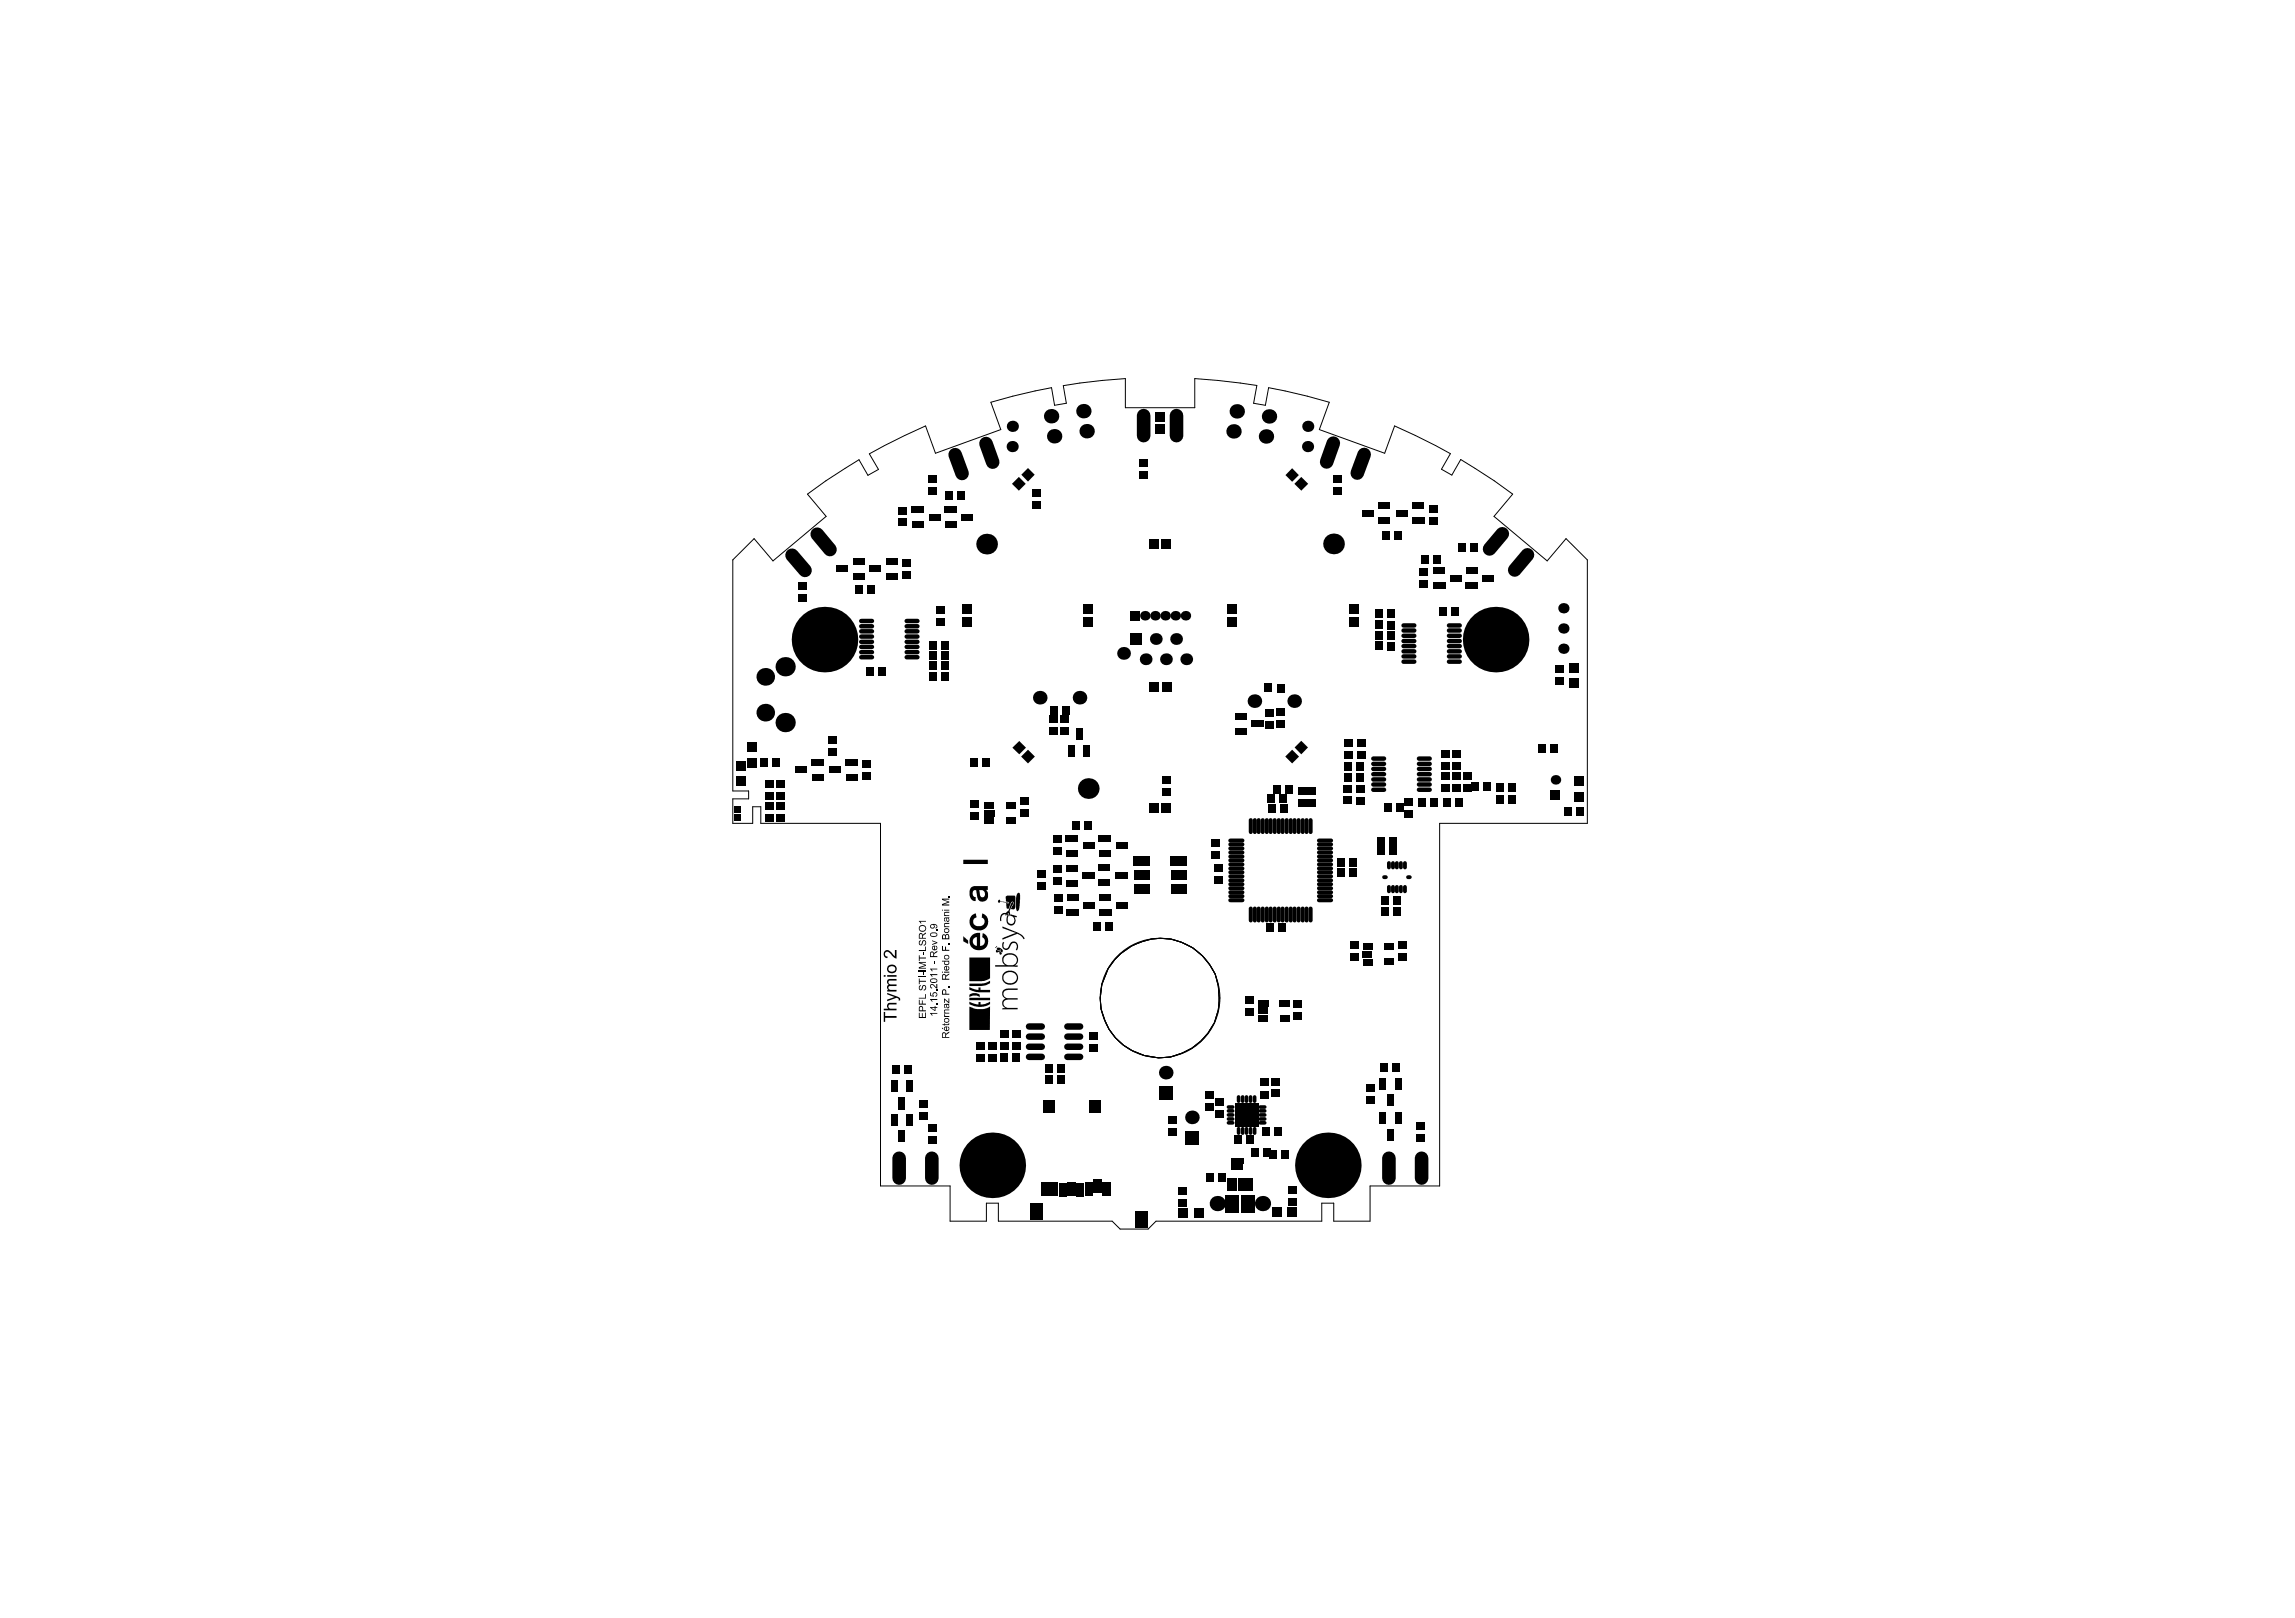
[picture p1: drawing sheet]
<svg xmlns="http://www.w3.org/2000/svg" width="287mm" height="202mm" viewBox="0 0 287 202" stroke-linecap="round" stroke-linejoin="round" font-family="sans-serif">
<g fill="#000">
<path d="M110.6 118.8l.2-.1h.3l.7 .8v-.8h.2v1.1l-.3-.2-.6-.6a.3 .3 0 0 0-.5 .1 .3 .3 0 0 0 .3 .4v.2h-.2l-.2-.2-.1-.3zM114.9 117.6l.2-.1-.2 .3a.17 .17 0 0 0 .2 .2 .17 .17 0 0 0 .1-.2l.1-.2a.28 .28 0 0 1 .4-.1 .28 .28 0 0 1 0 .4l-.3 .3v-.2l.2-.1v-.2a.13 .13 0 0 0-.1-.1 .13 .13 0 0 0-.1 .1l-.1 .2a.27 .27 0 0 1-.4 .2 .27 .27 0 0 1-.1-.4zM115.4 118.9h.1v.4h-.1zM114.8 119.3h.1v.3h.8v.2h-.8v.3h-.1zM114.8 118.7h.8v-.4h.1v.5h-.9zM114.8 115h.9v.2h-.7l.2 .2h-.1zM116.5 117.5l.6 .2v.1l-.6 .3v-.1l.5-.2-.5-.2zM117 116.2h.1v.1h-.1zM117.7 118.2h.1v.5h.3v-.4h.1v.4h.4v.1h-.9zM118.5 117.9h.1v.1h-.1zM118 115.4l.6-.1v.1h-.4a.16 .16 0 0 0-.1 .2 .16 .16 0 0 0 .2 .1h.3v.1h-.6v-.1h.1l-.1-.1zM118 114l.6-.1v.1h-.4a.16 .16 0 0 0-.1 .2 .16 .16 0 0 0 .2 .1h.3v.1h-.6v-.1h.1l-.1-.1z"/>
<path d="M117.7 112.3h.9v.1h-.7l.7 .2v.1l-.7 .3h.7v.1h-.9v-.1l.8-.3-.8-.3zM118.5 111.9h.1v.2h-.1zM120.4 117l.6 .5v.4l-.6-.3zM120.4 107.4h3v.5h-3zM121.4 114.4l.3-.2 .3-.1 .1 .5-.4 .2-.1 .1v.5l.4 .3h.6l.3-.2 .1-.2v-.5l-.3-.2v-.5l.4 .2 .2 .2 .2 .3v.6l-.2 .4-.3 .3-.4 .1h-.5l-.5-.1-.3-.3-.1-.4v-.6zM124.4 118.3l.2 .1h-.2zM124.5 118.6l.2 .2 .3-.1v.2l.2 .1v.1a.15 .15 0 0 1-.2 .2 .15 .15 0 0 1-.1-.2v-.3l-.2 .2a.19 .19 0 0 1-.2-.1 .19 .19 0 0 1 0-.3zM124.5 118.2h.1l.1 .2zM124.6 118.5l.1-.1h.3l.3 .2v.2a.11 .11 0 0 1-.1 .2 .11 .11 0 0 1-.1-.1l-.1-.3-.1 .1h-.2zM124.7 112.5h.1a.13 .13 0 0 1 .1-.1 .13 .13 0 0 1 .1 .2l1 .1v.1l-1-.1a.13 .13 0 0 1-.2 .1 .13 .13 0 0 1-.1-.2zM126.4 112.8a.12 .12 0 0 1 .2-.1 .12 .12 0 0 1 0 .2l-.4 .7v.3v.4l-.1 .2v-.4h-.2h.1l-.1 1 .2 .3h.5l.2-.3-.1-.4-.2-.2-.3-.1 .1-.2 .6 .2a.11 .11 0 0 1 .1 .1 .11 .11 0 0 1 0 .1 .11 .11 0 0 1-.2 0h-.1l.2 .2v.5l-.2 .2-.2 .1h-.4l-.3-.3v-.6l.1-.4-.1-.1-.1 .2v-.2l-.4 .1-.2 .2v.5l-.1 .1v-.5l.1-.3 .3-.2h.3l.3-.3zM125.3 117.7l.2 .1-.1 .2 .1 .4 .3 .1 .2-.1 .4-.7 .1-.1 .4 .1 .3 .4-.1 .6h-.2l.2-.4v-.2l-.3-.3-.3 .1-.5 .7-.3 .1-.3-.1-.2-.3z"/>
<path d="M125.3 115.8l2 .8 .5 .3 .3 .4h-.2l-.3-.4-.5-.2-1.8 .7v-.2l1.6-.6-1.6-.6zM125.7 112l.2-.1h.9l.1 1.5-.2 .2h-.4l.3-.6a.2 .2 0 0 0 .1-.2 .2 .2 0 0 0-.2-.2l-.4 .8a.17 .17 0 0 1-.2 .1 .17 .17 0 0 1-.1-.1l-.1-.6 .3 .1a.12 .12 0 0 0 .1-.2 .12 .12 0 0 0-.2 0l-.1-.1a.25 .25 0 0 1-.1-.3zM127.1 111.7l.3-.2 .1 .3-.1 1.4-.1 .5a.14 .14 0 0 1-.2 .1 .14 .14 0 0 1-.1-.2v-1.5zM110.4 126.4h.2v.5h1.4v.3h-1.4v.5h-.2zM111 125.4l.2-.1h.8v.2h-.7a.28 .28 0 0 0-.3 .3 .28 .28 0 0 0 .4 .2h.6v.2h-1.6v-.2h.6l-.2-.2zM110.9 122.4l.3-.1h.8v.2h-.7a.25 .25 0 0 0-.3 .3 .25 .25 0 0 0 .4 .2h.6v.2h-.7a.26 .26 0 0 0-.3 .3 .26 .26 0 0 0 .4 .2h.6v.2h-1.1v-.2h.1a.39 .39 0 0 1 .1-.7h-.1a.39 .39 0 0 1-.1-.6zM110.9 124l1.4 .6 .2 .1v.3h-.2a.23 .23 0 0 0-.2-.3l-1.2 .4v-.2l.9-.3-.9-.4zM114.9 123.2l.2-.1-.2 .3a.17 .17 0 0 0 .2 .2 .17 .17 0 0 0 .1-.2l.1-.2a.24 .24 0 0 1 .2-.1 .24 .24 0 0 1 .2 .2v.1a.33 .33 0 0 1-.3 .4v-.2l.2-.2a.19 .19 0 0 0-.1-.2 .19 .19 0 0 0-.2 .2v.2a.26 .26 0 0 1-.4 0 .26 .26 0 0 1-.1-.3zM115.4 121.5h.1v.3h-.1zM114.8 126.5h.1v.6h.3v-.5h.1v.5h.3v-.6h.1v.7h-.9zM114.8 124.9h.1v.5h.3v-.4h.1v.4h.4v.1h-.9zM114.8 124.7h.8v-.5h.1v.6h-.9z"/>
<path d="M114.8 122.3h.1v.2h.8v.2h-.8v.3h-.1zM114.8 122h.9v.1h-.9zM114.8 121.2h.9v.1h-.9zM114.8 120.2h.9v.1h-.7l.7 .2v.2l-.7 .2h.7v.1h-.9v-.2l.8-.2-.8-.3zM116.8 120.1h.1v.3h-.1zM116.2 124h.2v.4h.2v-.4l.2-.1a.29 .29 0 0 1 .3 .3 .29 .29 0 0 1-.2 .3v-.1a.19 .19 0 0 0 .1-.3 .19 .19 0 0 0-.3 0 .19 .19 0 0 0 0 .3v.1l-.5-.1zM116.3 123l.3-.1 .4 .5v-.5h.1v.6l-.3-.3a.22 .22 0 0 0-.2-.2 .22 .22 0 0 0-.3 .2l.1 .1 .1 .1v.1l-.3-.1zM116.2 126.6h.9v.1h-.7l.2 .1-.1 .1zM117 125.4h.1v.1h-.1zM116.2 124.8h.9v.1h-.7l.2 .2h-.1zM117 123.7h.1v.1h-.1zM116.2 121.7h.9v.1h-.7l.2 .2h-.1z"/>
<path d="M116.2 121h.9v.1h-.7l.2 .2h-.1zM117.7 128h.3v-.2v.2h.5v-.2h.1v.3h-.6zM118 126.7h.1l.1 .2h.4v.2h-.6v-.1h.1zM118 126.2l.6-.1v.1h-.4a.16 .16 0 0 0-.1 .2 .16 .16 0 0 0 .2 .1h.3v.1h-.6v-.1h.1h-.1zM118 124.8l.5 .4v-.5h.1v.6l-.5-.4v.4h-.1zM118.5 123.3h.1v.1h-.1zM125.3 123.8l.4-.3h1.5v.2h-1.5l-.2 .1-.1 .2 .1 .4 .3 .3h1.4v.2h-1.3l-.3 .1-.2 .2 .1 .5 .4 .2h1.3v.2h-1.9v-.2h.3l-.3-.3-.1-.4 .3-.3 .2-.1-.4-.4z"/>
<path d="M114.8 116a.45 .45 0 0 1 .9 0 .45 .45 0 0 1-.9 0zM115 115.8l-.1 .3 .2 .2h.3l.2-.2v-.3l-.2-.1h-.2z"/>
<path d="M114.9 116.6h.3l.1 .2 .4-.3v.1l-.4 .3v.3h.4v.1h-.9zM115 116.7l-.1 .5h.3v-.3a.17 .17 0 0 0 0-.2 .17 .17 0 0 0-.2 0z"/>
<path d="M116.2 116.6l.3-.1h.4a.28 .28 0 0 1 .2 .4 .28 .28 0 0 1-.3 .1h-.2a.3 .3 0 0 1-.3 0 .3 .3 0 0 1-.1-.4zM116.4 116.7a.32 .32 0 0 0 .1 .3 .32 .32 0 0 0 .4-.1 .19 .19 0 0 0 .1-.2 .19 .19 0 0 0-.3-.1z"/>
<path d="M116.5 118.3l.3-.2 .1 .5a.18 .18 0 0 0 .1-.2 .18 .18 0 0 0-.1-.1v-.2l.2 .2v.2l-.1 .2h-.2l-.3-.1zM116.6 118.3a.18 .18 0 0 0 0 .2 .18 .18 0 0 0 .1 .1v-.3z"/>
<path d="M116.2 115.6l.4-.2 .4 .1a.26 .26 0 0 1 .1 .3 .26 .26 0 0 1-.2 .2v-.1a.2 .2 0 0 0 .1-.3 .2 .2 0 0 0-.3 0l.1 .2-.1 .2-.4-.1zM116.3 115.7a.2 .2 0 0 0 .4 0 .2 .2 0 0 0-.4 0z"/>
<path d="M116.3 118.9h.3l.1 .2 .4-.3v.1l-.4 .3v.2h.4v.2h-.9zM116.4 119l-.1 .4h.3v-.2a.17 .17 0 0 0-.1-.2 .17 .17 0 0 0-.1 0z"/>
<path d="M117.7 113.7h.1v.1h-.1zM118 113.7h.6v.1h-.6z"/>
<path d="M118 119.4l.3-.1a.32 .32 0 0 1 .3 .3 .32 .32 0 0 1-.3 .3 .32 .32 0 0 1-.3-.4zM118.1 119.4a.22 .22 0 0 0 0 .4 .22 .22 0 0 0 .4-.1 .22 .22 0 0 0-.1-.3z"/>
<path d="M118 116.2a.33 .33 0 0 1 .6 0 .33 .33 0 0 1-.6 0zM118.1 116.2a.24 .24 0 0 0 .2 .2 .24 .24 0 0 0 .3-.2l-.2-.1z"/>
<path d="M118 114.7l.6-.1v.1h-.1l.1 .1a.22 .22 0 0 1-.2 .4 .22 .22 0 0 1-.1-.4 .15 .15 0 0 0-.3 0 .13 .13 0 0 0 .1 .2l.1 .2a.35 .35 0 0 1-.2-.5zM118.3 114.7v.1a.14 .14 0 0 0 .1 .2 .14 .14 0 0 0 .2 0 .14 .14 0 0 0-.1-.2z"/>
<path d="M117.7 116.8h.1a.21 .21 0 0 1 .2-.1 .21 .21 0 0 1 .2 .1l.1-.1 .3 .1v.5h-.9zM117.8 116.9v.3h.3v-.2a.15 .15 0 0 0-.1-.2 .15 .15 0 0 0-.2 .1zM118.2 116.9v.3h.3v-.2a.16 .16 0 0 0-.1-.2 .16 .16 0 0 0-.2 .1z"/>
<path d="M121.4 116.9l.4-.3 .7-.1v1.7h.1l.3-.2 .2-.2v-.4l-.2-.2-.2-.1 .1-.5 .2 .1 .3 .3 .2 .3v.6l-.2 .4-.4 .3-.4 .1h-.5l-.4-.2-.3-.3-.1-.4v-.5zM121.7 117.2l-.1 .3v.4l.2 .2 .3 .1v-1.1z"/>
<path d="M121.3 110.9l.4-.2h1.7v.5h-.2l.3 .4v.5l-.2 .3-.4 .2h-.5l-.3-.5-.1-.9h-.2l-.2 .2-.1 .3 .2 .3 .3 .1-.1 .5-.4-.1-.2-.3-.1-.3v-.6zM122.4 111.2l.1 .6 .1 .3h.4l.1-.3-.1-.4-.2-.2z"/>
<path d="M110.4 121.8h.3v.2h-.3zM110.9 121.8h1.1v.2h-1.1z"/>
<path d="M111 120.7l.2-.2h.3a.57 .57 0 0 1 .5 .8 .57 .57 0 0 1-.9 .2l-.1-.1-.2-.3zM111.1 120.9v.3l.2 .2a.38 .38 0 0 0 .6-.4 .38 .38 0 0 0-.6-.3z"/>
<path d="M114.9 125.8l.1-.1h.3l.1 .2v.3h.3v.1h-.9zM115 125.9l-.1 .3h.4v-.2a.17 .17 0 0 0-.1-.2 .17 .17 0 0 0-.2 .1z"/>
<path d="M116.2 122.4l.3-.2h.4l.2 .2v.2l-.1 .2h-.6a.28 .28 0 0 1-.2-.4zM116.3 122.5l.1 .1 .4 .1a.19 .19 0 0 0 .2-.1 .19 .19 0 0 0 0-.2l-.4-.1z"/>
<path d="M116.2 125.8h.6v-.1h.1v.1h.2v.1h-.2v.4h-.1zM116.4 125.9l.4 .3v-.3z"/>
<path d="M117.7 121.4h.1v.1h-.1zM118 121.4h.6v.1h-.6z"/>
<path d="M118 127.5a.32 .32 0 0 1 .6 0 .32 .32 0 0 1-.6 0zM118.1 127.3v.3l.2 .1a.2 .2 0 0 0 .2-.3 .2 .2 0 0 0-.3-.1z"/>
<path d="M118 128.3l.3-.1v.5a.18 .18 0 0 0 .2-.1 .18 .18 0 0 0-.1-.3v-.1l.2 .1v.3v.2h-.2l-.4-.1zM118.1 128.4v.2l.1 .1v-.4zM117.7 128.4l.2 .2-.2-.1z"/>
<path d="M118 120.8l.3-.1v.5l.2-.1a.16 .16 0 0 0 .1-.2 .16 .16 0 0 0-.2-.1v-.1l.2 .1v.3l-.1 .1-.3 .1-.2-.2zM118.1 120.9v.2h.1v-.3z"/>
<path d="M118 125.5l.1-.1h.5v.1h-.1l.1 .1a.22 .22 0 0 1-.2 .4 .21 .21 0 0 1-.1-.4 .14 .14 0 0 0-.2 0 .14 .14 0 0 0-.1 .2 .14 .14 0 0 0 .2 0v.2l-.2-.1zM118.3 125.5v.1a.13 .13 0 0 0 .1 .2 .13 .13 0 0 0 .2 0l-.1-.3z"/>
<path d="M117.7 129.1l.3-.1 .2 .2 .4-.3v.1l-.4 .3v.3h.4v.1h-.9zM117.8 129.1v.5h.3v-.3a.16 .16 0 0 0-.1-.2 .16 .16 0 0 0-.2 0z"/>
<path d="M117.8 123.7l.2-.1a.24 .24 0 0 1 .3 .3v.2h.3v.2h-.9zM117.8 123.8v.3h.4v-.2a.17 .17 0 0 0-.1-.2 .17 .17 0 0 0-.3 .1z"/>
<path d="M117.7 121.8l.3-.1 .2 .2 .4-.3v.1l-.4 .4v.2h.4v.1h-.9zM117.8 121.9v.4h.3v-.3a.16 .16 0 0 0 0-.2 .16 .16 0 0 0-.3 .1z"/>
<path d="M117.7 120h.9v.1h-.1l.1 .1v.3l-.2 .1-.3-.1a.23 .23 0 0 1-.1-.4h-.3zM118.1 120.2a.22 .22 0 0 0 .2 .3 .22 .22 0 0 0 .2-.3l-.3-.1z"/>
<path d="M121.1 125.1l1 .4h.2v-.3h.2v.3l.6-.1 .6-.3v.4l-.8 .3h-.8l-1-.3zM121.1 124.3l.5-.2h.4l.4 .2v.3l-.3-.2h-.6l-.4 .2zM121.1 124.7h2.6v.3h-2.6zM121.1 119.6h2.6v2.7l-.7 .3h-1.9zM121.1 122.9h1.8l.8-.4v.4l-.9 .3h-1.7zM121.1 123.3l1 .4h.2v-.3h.2v.3h1.2v.3l-1.9-.1-.7-.3zM121.1 125.7l1 .4 .9-.1 .7-.3v3h-2.6z"/>
<path d="M125.4 119.4l.2-.2 .4-.1h.5l.4 .1 .3 .5v.4l-.1 .3-.3 .2h.4v.2h-2.8v-.2h1.2l-.2-.2-.2-.3v-.4zM125.5 119.5l-.1 .3v.3l.2 .3 .2 .1 .8 .1 .2-.1 .2-.3 .1-.5-.4-.4h-.7z"/>
<path d="M125.4 121.6l.2-.2 .4-.1h.5l.3 .1 .2 .2 .2 .3v.4l-.1 .3-.3 .3-.3 .1h-.3l-.5-.1-.3-.2-.2-.3v-.5zM125.5 121.8l-.1 .6 .2 .2 .3 .2h.7l.3-.2 .2-.2-.1-.6-.4-.3-.6-.1z"/>
<circle cx="126.5" cy="55.8" r=".7"/>
<circle cx="126.5" cy="53.3" r=".7"/>
<circle cx="131.4" cy="52" r=".9"/>
<circle cx="131.7" cy="54.5" r=".9"/>
<circle cx="135.4" cy="51.4" r=".9"/>
<circle cx="135.8" cy="53.9" r=".9"/>
<circle cx="154.2" cy="53.9" r=".9"/>
<circle cx="154.6" cy="51.4" r=".9"/>
<circle cx="158.2" cy="54.5" r=".9"/>
<circle cx="158.6" cy="52" r=".9"/>
<circle cx="163.4" cy="55.8" r=".7"/>
<circle cx="163.4" cy="53.3" r=".7"/>
<circle cx="103" cy="79.9" r="4.1"/>
<circle cx="123.3" cy="68" r="1.29"/>
<circle cx="143.1" cy="76.9" r=".6"/>
<circle cx="144.3" cy="76.9" r=".6"/>
<circle cx="144.4" cy="79.8" r=".74"/>
<circle cx="145.6" cy="76.9" r=".6"/>
<circle cx="146.9" cy="76.9" r=".6"/>
<circle cx="147" cy="79.8" r=".74"/>
<circle cx="148.1" cy="76.9" r=".6"/>
<circle cx="166.7" cy="68" r="1.29"/>
<circle cx="186.9" cy="79.9" r="4.1"/>
<circle cx="195.4" cy="76" r=".65"/>
<circle cx="195.4" cy="78.5" r=".65"/>
<circle cx="95.6" cy="84.6" r="1.1"/>
<circle cx="95.6" cy="89" r="1.1"/>
<circle cx="98.1" cy="90.3" r="1.2"/>
<circle cx="98.1" cy="83.3" r="1.2"/>
<circle cx="129.9" cy="87.2" r=".85"/>
<circle cx="134.9" cy="87.2" r=".85"/>
<circle cx="136" cy="98.5" r="1.29"/>
<circle cx="140.4" cy="81.6" r=".8"/>
<circle cx="143.2" cy="82.4" r=".74"/>
<circle cx="145.7" cy="82.4" r=".74"/>
<circle cx="148.2" cy="82.4" r=".74"/>
<circle cx="156.8" cy="87.6" r=".85"/>
<circle cx="161.7" cy="87.6" r=".85"/>
<circle cx="194.4" cy="97.4" r=".6"/>
<circle cx="195.4" cy="81" r=".65"/>
<circle cx="145.7" cy="134" r=".85"/>
<circle cx="149" cy="139.6" r=".85"/>
<circle cx="124" cy="145.6" r="4.1"/>
<circle cx="152.1" cy="150.4" r=".95"/>
<circle cx="157.8" cy="150.4" r=".95"/>
<circle cx="165.9" cy="145.6" r="4.1"/>
</g>
<g fill="none" stroke="#000" stroke-width=".12">
<path d="M91.6 69.9l2.6-2.6 2.4 2.8 6.6-5.6-2.3-2.8 2.3-1.6 4.1-2.7 1.2 2 1.3-.8-1.2-1.9 4.5-2.3 2.6-1.2 1.2 3.4 8.2-2.9-1.3-3.4 2.8-.8 4.8-1.1 .4 2.2 1.5-.2-.4-2.2 4.9-.7 2.8-.2v3.6h8.7v-3.6l2.9 .2 4.9 .7-.4 2.2 1.4 .2 .4-2.2 4.9 1.1 2.7 .8-1.2 3.4 8.1 2.9 1.3-3.4 2.6 1.2 4.4 2.3-1.2 1.9 1.3 .8 1.2-2 4.1 2.7 2.3 1.6-2.3 2.8 6.7 5.6 2.3-2.8 2.7 2.6v33h-18.5v45.3h-8.7v4.4h-4.5v-2.3h-1.5v2.3h-20.7l-1 1h-3.5l-1-1h-14.2v-2.3h-1.5v2.3h-4.6v-4.4h-8.7v-45.3h-14.9v-2.1h-1v2.1h-2.5v-3.1h2v-1h-2zM139.3 119.9a7.5 7.5 0 0 1 12.6 1.8 8.9 8.9 0 0 1-.1 6.1 7.7 7.7 0 0 1-7 4.4 7.4 7.4 0 0 1-6.6-4.4 7.4 7.4 0 0 1 1.1-7.9z"/>
<circle cx="145" cy="124.7" r="7.5"/>
</g>
<g fill="#000">
<path d="M116 59.5h1.1v.8h-1.1z" fill-rule="evenodd"/>
<path d="M126.5 60.4l.8-.8 .9 .8-.9 .9z" fill-rule="evenodd"/>
<path d="M127.6 59.3l.9-.8 .8 .8-.8 .9z" fill-rule="evenodd"/>
<path d="M142.3 58.9h1.1v.9h-1.1z" fill-rule="evenodd"/>
<path d="M142.3 57.4h1.1v.8h-1.1z" fill-rule="evenodd"/>
<path d="M144.4 51.4h1.2v1.2h-1.2z" fill-rule="evenodd"/>
<path d="M144.4 53h1.2v1.2h-1.2z" fill-rule="evenodd"/>
<path d="M161.5 58.5l.8 .9-.8 .8-.9-.8z" fill-rule="evenodd"/>
<path d="M166.6 59.4h1.1v.9h-1.1z" fill-rule="evenodd"/>
<path d="M99.7 72.7h1.1v.9h-1.1z" fill-rule="evenodd"/>
<path d="M99.7 74.2h1.1v.9h-1.1z" fill-rule="evenodd"/>
<path d="M104.5 70.7h1.5v.8h-1.5z" fill-rule="evenodd"/>
<path d="M106.9 73.1h.9v1h-.9z" fill-rule="evenodd"/>
<path d="M106.6 71.6h1.5v.8h-1.5z" fill-rule="evenodd"/>
<path d="M106.6 69.7h1.5v.8h-1.5z" fill-rule="evenodd"/>
<path d="M108.4 73h.9v1.1h-.9z" fill-rule="evenodd"/>
<path d="M108.6 70.7h1.5v.7h-1.5z" fill-rule="evenodd"/>
<path d="M110.7 71.6h1.5v.8h-1.5z" fill-rule="evenodd"/>
<path d="M110.7 69.7h1.5v.8h-1.5z" fill-rule="evenodd"/>
<path d="M112.7 71.4h1.1v.9h-1.1z" fill-rule="evenodd"/>
<path d="M112.7 69.9h1.1v.9h-1.1z" fill-rule="evenodd"/>
<path d="M112.2 64.8h1.1v.9h-1.1z" fill-rule="evenodd"/>
<path d="M112.2 63.3h1.1v.9h-1.1z" fill-rule="evenodd"/>
<path d="M113.9 65.2h1.5v.8h-1.5z" fill-rule="evenodd"/>
<path d="M113.9 63.3h1.6v.8h-1.6z" fill-rule="evenodd"/>
<path d="M116 60.9h1.1v.9h-1.1z" fill-rule="evenodd"/>
<path d="M116.1 64.2h1.5v.8h-1.5z" fill-rule="evenodd"/>
<path d="M117 77.3h1v.9h-1z" fill-rule="evenodd"/>
<path d="M117 75.8h1v.9h-1z" fill-rule="evenodd"/>
<path d="M118 65.2h1.5v.8h-1.5z" fill-rule="evenodd"/>
<path d="M118 63.3h1.6v.8h-1.6z" fill-rule="evenodd"/>
<path d="M118.2 61.4h.9v1.1h-.9z" fill-rule="evenodd"/>
<path d="M119.7 61.4h.9v1.1h-.9z" fill-rule="evenodd"/>
<path d="M120.2 64.2h1.4v.8h-1.4z" fill-rule="evenodd"/>
<path d="M120.2 77.1h1.2v1.2h-1.2z" fill-rule="evenodd"/>
<path d="M120.2 75.5h1.2v1.2h-1.2z" fill-rule="evenodd"/>
<path d="M129 62.7h1.1v.9h-1.1z" fill-rule="evenodd"/>
<path d="M129 61.2h1.1v.9h-1.1z" fill-rule="evenodd"/>
<path d="M135.4 77.1h1.2v1.2h-1.2z" fill-rule="evenodd"/>
<path d="M135.4 75.5h1.2v1.2h-1.2z" fill-rule="evenodd"/>
<path d="M141.2 79.1h1.4v1.5h-1.4z" fill-rule="evenodd"/>
<path d="M141.2 76.3h1.2v1.2h-1.2z" fill-rule="evenodd"/>
<path d="M143.6 67.3h1.2v1.2h-1.2z" fill-rule="evenodd"/>
<path d="M145.2 67.3h1.2v1.2h-1.2z" fill-rule="evenodd"/>
<path d="M153.3 77.1h1.2v1.2h-1.2z" fill-rule="evenodd"/>
<path d="M153.3 75.5h1.2v1.2h-1.2z" fill-rule="evenodd"/>
<path d="M161.8 60.4l.8-.8 .9 .8-.9 .9z" fill-rule="evenodd"/>
<path d="M166.6 60.9h1.1v.9h-1.1z" fill-rule="evenodd"/>
<path d="M168.6 77.1h1.1v1.2h-1.1z" fill-rule="evenodd"/>
<path d="M168.6 75.5h1.1v1.2h-1.1z" fill-rule="evenodd"/>
<path d="M170.2 63.7h1.5v.8h-1.5z" fill-rule="evenodd"/>
<path d="M171.9 78.9h.9v1.1h-.9z" fill-rule="evenodd"/>
<path d="M171.9 76.1h.9v1.1h-.9z" fill-rule="evenodd"/>
<path d="M171.9 77.5h.9v1.1h-.9z" fill-rule="evenodd"/>
<path d="M172.8 66.3h.9v1.1h-.9z" fill-rule="evenodd"/>
<path d="M172.3 64.6h1.5v.8h-1.5z" fill-rule="evenodd"/>
<path d="M172.3 62.7h1.5v.9h-1.5z" fill-rule="evenodd"/>
<path d="M173.3 78.9h1v1.1h-1z" fill-rule="evenodd"/>
<path d="M173.3 76.1h1v1.2h-1z" fill-rule="evenodd"/>
<path d="M173.3 77.5h1v1.1h-1z" fill-rule="evenodd"/>
<path d="M174.3 66.3h.9v1.1h-.9z" fill-rule="evenodd"/>
<path d="M174.4 63.8h1.5v.8h-1.5z" fill-rule="evenodd"/>
<path d="M177.7 69.4h.9v1.1h-.9z" fill-rule="evenodd"/>
<path d="M176.5 62.8h1.5v.8h-1.5z" fill-rule="evenodd"/>
<path d="M176.5 64.7h1.5v.8h-1.5z" fill-rule="evenodd"/>
<path d="M177.4 72.5h1v.9h-1z" fill-rule="evenodd"/>
<path d="M177.4 71h1v.9h-1z" fill-rule="evenodd"/>
<path d="M178.6 64.7h1.1v.9h-1.1z" fill-rule="evenodd"/>
<path d="M178.6 63.2h1.1v.9h-1.1z" fill-rule="evenodd"/>
<path d="M179.1 72.8h1.5v.8h-1.5z" fill-rule="evenodd"/>
<path d="M179.1 70.9h1.5v.8h-1.5z" fill-rule="evenodd"/>
<path d="M179.2 69.4h.9v1.1h-.9z" fill-rule="evenodd"/>
<path d="M179.8 75.8h1v1.1h-1z" fill-rule="evenodd"/>
<path d="M181.2 71.9h1.5v.8h-1.5z" fill-rule="evenodd"/>
<path d="M181.3 75.8h.9v1.1h-.9z" fill-rule="evenodd"/>
<path d="M183.2 72.8h1.5v.8h-1.5z" fill-rule="evenodd"/>
<path d="M182.2 67.9h1v1.1h-1z" fill-rule="evenodd"/>
<path d="M183.2 70.9h1.5v.8h-1.5z" fill-rule="evenodd"/>
<path d="M183.7 67.9h1v1.1h-1z" fill-rule="evenodd"/>
<path d="M185.3 71.8h1.5v.9h-1.5z" fill-rule="evenodd"/>
<path d="M92 95.2h1.2v1.2h-1.2z" fill-rule="evenodd"/>
<path d="M92 97h1.2v1.2h-1.2z" fill-rule="evenodd"/>
<path d="M93.3 94.7h1.2v1.2h-1.2z" fill-rule="evenodd"/>
<path d="M93.3 92.8h1.2v1.2h-1.2z" fill-rule="evenodd"/>
<path d="M95 94.7h.9v1.1h-.9z" fill-rule="evenodd"/>
<path d="M95.6 99h1.1v.9h-1.1z" fill-rule="evenodd"/>
<path d="M95.6 97.5h1.1v.9h-1.1z" fill-rule="evenodd"/>
<path d="M97 99h1.1v.9h-1.1z" fill-rule="evenodd"/>
<path d="M97 97.5h1.1v.9h-1.1z" fill-rule="evenodd"/>
<path d="M96.5 94.7h.9v1.1h-.9z" fill-rule="evenodd"/>
<path d="M99.3 95.8h1.5v.7h-1.5z" fill-rule="evenodd"/>
<path d="M101.5 96.7h1.5v.8h-1.5z" fill-rule="evenodd"/>
<path d="M101.4 94.8h1.6v.8h-1.6z" fill-rule="evenodd"/>
<path d="M103.4 93.5h1.2v.9h-1.2z" fill-rule="evenodd"/>
<path d="M103.4 92h1.2v.9h-1.2z" fill-rule="evenodd"/>
<path d="M103.6 95.8h1.5v.8h-1.5z" fill-rule="evenodd"/>
<path d="M105.7 96.8h1.5v.8h-1.5z" fill-rule="evenodd"/>
<path d="M105.7 94.9h1.5v.8h-1.5z" fill-rule="evenodd"/>
<path d="M107.7 95h1.1v.9h-1.1z" fill-rule="evenodd"/>
<path d="M107.7 96.5h1.1v.9h-1.1z" fill-rule="evenodd"/>
<path d="M108.3 83.3h.9v1.1h-.9z" fill-rule="evenodd"/>
<path d="M109.8 83.3h.9v1.1h-.9z" fill-rule="evenodd"/>
<path d="M116.1 82.6h.9v1.2h-.9z" fill-rule="evenodd"/>
<path d="M116.1 80.1h.9v1.1h-.9z" fill-rule="evenodd"/>
<path d="M116.1 84h.9v1.1h-.9z" fill-rule="evenodd"/>
<path d="M116.1 81.4h.9v1.1h-.9z" fill-rule="evenodd"/>
<path d="M117.6 82.6h.9v1.2h-.9z" fill-rule="evenodd"/>
<path d="M117.6 80.1h.9v1.1h-.9z" fill-rule="evenodd"/>
<path d="M117.6 84h.9v1.1h-.9z" fill-rule="evenodd"/>
<path d="M117.6 81.4h.9v1.1h-.9z" fill-rule="evenodd"/>
<path d="M121.2 100h1.1v.9h-1.1z" fill-rule="evenodd"/>
<path d="M121.3 94.7h.9v1.1h-.9z" fill-rule="evenodd"/>
<path d="M122.8 94.7h.9v1.1h-.9z" fill-rule="evenodd"/>
<path d="M127.5 99.7h1v.9h-1z" fill-rule="evenodd"/>
<path d="M126.5 93.4l.9-.8 .8 .8-.8 .8z" fill-rule="evenodd"/>
<path d="M127.6 94.5l.9-.8 .8 .8-.8 .9z" fill-rule="evenodd"/>
<path d="M131.2 90.9h1v.9h-1z" fill-rule="evenodd"/>
<path d="M131.2 89.4h1v.9h-1z" fill-rule="evenodd"/>
<path d="M131.2 88.2h.9v1.1h-.9z" fill-rule="evenodd"/>
<path d="M132.5 90.9h1.1v.9h-1.1z" fill-rule="evenodd"/>
<path d="M132.5 89.4h1.1v.9h-1.1z" fill-rule="evenodd"/>
<path d="M132.7 88.2h.9v1.1h-.9z" fill-rule="evenodd"/>
<path d="M133.5 93.1h.8v1.5h-.8z" fill-rule="evenodd"/>
<path d="M134.5 91h.7v1.5h-.7z" fill-rule="evenodd"/>
<path d="M135.4 93.1h.8v1.5h-.8z" fill-rule="evenodd"/>
<path d="M143.6 85.3h1.2v1.2h-1.2z" fill-rule="evenodd"/>
<path d="M145.3 97h1.1v.9h-1.1z" fill-rule="evenodd"/>
<path d="M145.3 98.5h1.1v.9h-1.1z" fill-rule="evenodd"/>
<path d="M145.2 85.3h1.2v1.2h-1.2z" fill-rule="evenodd"/>
<path d="M154.4 89.1h1.5v.8h-1.5z" fill-rule="evenodd"/>
<path d="M154.4 91h1.5v.7h-1.5z" fill-rule="evenodd"/>
<path d="M156.4 90h1.6v.8h-1.6z" fill-rule="evenodd"/>
<path d="M158.1 85.4h.9v1.1h-.9z" fill-rule="evenodd"/>
<path d="M158.1 88.6h1.1v.9h-1.1z" fill-rule="evenodd"/>
<path d="M158.1 90.1h1.1v.9h-1.1z" fill-rule="evenodd"/>
<path d="M158.4 99.2h.9v1.1h-.9z" fill-rule="evenodd"/>
<path d="M159.6 85.4h.9v1.1h-.9z" fill-rule="evenodd"/>
<path d="M159.1 98.1h1v1.1h-1z" fill-rule="evenodd"/>
<path d="M159.5 88.6h1.1v.9h-1.1z" fill-rule="evenodd"/>
<path d="M159.5 90h1.1v1h-1.1z" fill-rule="evenodd"/>
<path d="M159.9 99.2h.9v1.1h-.9z" fill-rule="evenodd"/>
<path d="M160.6 94.5l.9-.8 .8 .8-.8 .9z" fill-rule="evenodd"/>
<path d="M160.6 98.1h1v1.1h-1z" fill-rule="evenodd"/>
<path d="M161.8 93.4l.8-.9 .9 .9-.9 .8z" fill-rule="evenodd"/>
<path d="M162.2 98.3h1.1v.9h-1.1z" fill-rule="evenodd"/>
<path d="M163.4 98.3h1.1v.9h-1.1z" fill-rule="evenodd"/>
<path d="M168 93.8h1.1v.9h-1.1z" fill-rule="evenodd"/>
<path d="M168 92.3h1.1v.9h-1.1z" fill-rule="evenodd"/>
<path d="M168 96.6h1v1.1h-1z" fill-rule="evenodd"/>
<path d="M168.1 95.3h.9v1.1h-.9z" fill-rule="evenodd"/>
<path d="M167.8 98.1h1.1v.9h-1.1z" fill-rule="evenodd"/>
<path d="M169.5 96.6h1v1.1h-1z" fill-rule="evenodd"/>
<path d="M169.6 95.3h.9v1.1h-.9z" fill-rule="evenodd"/>
<path d="M169.6 93.9h1.1v.8h-1.1z" fill-rule="evenodd"/>
<path d="M169.6 92.4h1.1v.9h-1.1z" fill-rule="evenodd"/>
<path d="M169.4 98.1h1.2v.9h-1.2z" fill-rule="evenodd"/>
<path d="M171.9 80.2h.9v1h-.9z" fill-rule="evenodd"/>
<path d="M173.3 80.2h1v1.1h-1z" fill-rule="evenodd"/>
<path d="M180.1 97.9h1.1v.9h-1.1z" fill-rule="evenodd"/>
<path d="M180.1 96.4h1.1v1h-1.1z" fill-rule="evenodd"/>
<path d="M180.1 95.3h1.1v.9h-1.1z" fill-rule="evenodd"/>
<path d="M180.1 93.8h1.1v.9h-1.1z" fill-rule="evenodd"/>
<path d="M180.3 99.7h.9v1.1h-.9z" fill-rule="evenodd"/>
<path d="M181.5 98h1.1v.9h-1.1z" fill-rule="evenodd"/>
<path d="M181.5 96.5h1.1v.9h-1.1z" fill-rule="evenodd"/>
<path d="M181.5 95.3h1.1v.9h-1.1z" fill-rule="evenodd"/>
<path d="M181.5 93.8h1.1v.9h-1.1z" fill-rule="evenodd"/>
<path d="M181.8 99.7h.9v1.1h-.9z" fill-rule="evenodd"/>
<path d="M183.9 97.8h.9v1.1h-.9z" fill-rule="evenodd"/>
<path d="M182.8 96.5h1.1v.9h-1.1z" fill-rule="evenodd"/>
<path d="M182.8 98h1.1v.9h-1.1z" fill-rule="evenodd"/>
<path d="M185.4 97.8h.9v1.1h-.9z" fill-rule="evenodd"/>
<path d="M187 99.3h1v1.1h-1z" fill-rule="evenodd"/>
<path d="M187 97.8h1v1.1h-1z" fill-rule="evenodd"/>
<path d="M188.5 99.3h.9v1.1h-.9z" fill-rule="evenodd"/>
<path d="M188.5 97.8h.9v1.1h-.9z" fill-rule="evenodd"/>
<path d="M192.3 92.9h.9v1.1h-.9z" fill-rule="evenodd"/>
<path d="M193.8 98.7h1.2v1.2h-1.2z" fill-rule="evenodd"/>
<path d="M193.8 92.9h.9v1.1h-.9z" fill-rule="evenodd"/>
<path d="M194.4 84.6h1.1v.9h-1.1z" fill-rule="evenodd"/>
<path d="M194.4 83.1h1.1v.9h-1.1z" fill-rule="evenodd"/>
<path d="M196.2 84.7h1.2v1.2h-1.2z" fill-rule="evenodd"/>
<path d="M196.2 82.8h1.2v1.2h-1.2z" fill-rule="evenodd"/>
<path d="M196.8 99h1.2v1.2h-1.2z" fill-rule="evenodd"/>
<path d="M196.8 97h1.2v1.2h-1.2z" fill-rule="evenodd"/>
<path d="M91.8 100.7h.8v.8h-.8z" fill-rule="evenodd"/>
<path d="M91.8 101.8h.8v.8h-.8z" fill-rule="evenodd"/>
<path d="M95.6 101.8h1.1v.8h-1.1z" fill-rule="evenodd"/>
<path d="M95.6 100.3h1.1v.8h-1.1z" fill-rule="evenodd"/>
<path d="M97 101.8h1.1v.8h-1.1z" fill-rule="evenodd"/>
<path d="M97 100.3h1.1v.8h-1.1z" fill-rule="evenodd"/>
<path d="M121.2 101.5h1.1v.9h-1.1z" fill-rule="evenodd"/>
<path d="M123 101.2h1.3v.8h-1.3z" fill-rule="evenodd"/>
<path d="M123 100.3h1.2v.7h-1.2z" fill-rule="evenodd"/>
<path d="M123 102.1h1.3v.8h-1.3z" fill-rule="evenodd"/>
<path d="M125.7 100.3h1.2v.8h-1.2z" fill-rule="evenodd"/>
<path d="M125.7 102.1h1.3v.8h-1.3z" fill-rule="evenodd"/>
<path d="M127.5 101.2h1v.9h-1z" fill-rule="evenodd"/>
<path d="M129.7 108.8h1.1v.9h-1.1z" fill-rule="evenodd"/>
<path d="M129.7 110.3h1.1v.9h-1.1z" fill-rule="evenodd"/>
<path d="M131.6 104.4h1.1v.9h-1.1z" fill-rule="evenodd"/>
<path d="M131.6 105.9h1.1v.9h-1.1z" fill-rule="evenodd"/>
<path d="M131.6 109.6h1.2v.9h-1.2z" fill-rule="evenodd"/>
<path d="M131.6 108.1h1.2v.9h-1.2z" fill-rule="evenodd"/>
<path d="M131.7 113.3h1.1v.8h-1.1z" fill-rule="evenodd"/>
<path d="M131.7 111.8h1.1v.9h-1.1z" fill-rule="evenodd"/>
<path d="M133.2 106.2h1.5v.8h-1.5z" fill-rule="evenodd"/>
<path d="M133.2 104.3h1.5v.8h-1.5z" fill-rule="evenodd"/>
<path d="M133.2 108h1.5v.9h-1.5z" fill-rule="evenodd"/>
<path d="M133.2 109.9h1.5v.8h-1.5z" fill-rule="evenodd"/>
<path d="M133.3 113.6h1.5v.8h-1.5z" fill-rule="evenodd"/>
<path d="M133.3 111.7h1.5v.8h-1.5z" fill-rule="evenodd"/>
<path d="M134 102.6h.9v1.1h-.9z" fill-rule="evenodd"/>
<path d="M135.3 109h1.5v.8h-1.5z" fill-rule="evenodd"/>
<path d="M135.3 105.3h1.5v.8h-1.5z" fill-rule="evenodd"/>
<path d="M135.4 112.7h1.5v.8h-1.5z" fill-rule="evenodd"/>
<path d="M135.5 102.6h.9v1.1h-.9z" fill-rule="evenodd"/>
<path d="M136.6 115.2h.9v1.1h-.9z" fill-rule="evenodd"/>
<path d="M137.2 108h1.5v.8h-1.5z" fill-rule="evenodd"/>
<path d="M137.3 109.9h1.5v.8h-1.5z" fill-rule="evenodd"/>
<path d="M137.3 106.2h1.5v.8h-1.5z" fill-rule="evenodd"/>
<path d="M137.3 104.3h1.5v.8h-1.5z" fill-rule="evenodd"/>
<path d="M137.4 113.6h1.5v.8h-1.5z" fill-rule="evenodd"/>
<path d="M137.4 111.7h1.5v.8h-1.5z" fill-rule="evenodd"/>
<path d="M138.1 115.2h.9v1.1h-.9z" fill-rule="evenodd"/>
<path d="M139.3 109h1.6v.8h-1.6z" fill-rule="evenodd"/>
<path d="M139.4 105.3h1.5v.8h-1.5z" fill-rule="evenodd"/>
<path d="M139.5 112.7h1.5v.8h-1.5z" fill-rule="evenodd"/>
<path d="M141.7 107h2v1.2h-2z" fill-rule="evenodd"/>
<path d="M141.7 110.5h2v1.2h-2z" fill-rule="evenodd"/>
<path d="M141.7 108.8h2v1.1h-2z" fill-rule="evenodd"/>
<path d="M143.6 100.4h1.2v1.2h-1.2z" fill-rule="evenodd"/>
<path d="M146.3 107h2v1.2h-2z" fill-rule="evenodd"/>
<path d="M146.3 108.8h2v1.2h-2z" fill-rule="evenodd"/>
<path d="M146.3 110.5h2v1.2h-2z" fill-rule="evenodd"/>
<path d="M145.2 100.4h1.2v1.2h-1.2z" fill-rule="evenodd"/>
<path d="M151.4 104.9h1.1v.9h-1.1z" fill-rule="evenodd"/>
<path d="M151.4 106.4h1.1v.9h-1.1z" fill-rule="evenodd"/>
<path d="M151.7 109.5h1.1v.9h-1.1z" fill-rule="evenodd"/>
<path d="M151.7 108h1.1v.9h-1.1z" fill-rule="evenodd"/>
<path d="M158.3 115.4h.9v1h-.9z" fill-rule="evenodd"/>
<path d="M158.5 100.4h.9v1.1h-.9z" fill-rule="evenodd"/>
<path d="M159.8 115.4h.9v1h-.9z" fill-rule="evenodd"/>
<path d="M160 100.4h.9v1.1h-.9z" fill-rule="evenodd"/>
<path d="M162.2 99.8h1.1v.9h-1.1z" fill-rule="evenodd"/>
<path d="M163.4 99.8h1.1v.9h-1.1z" fill-rule="evenodd"/>
<path d="M167.2 107.2h.9v1.1h-.9z" fill-rule="evenodd"/>
<path d="M167.2 108.5h.9v1.1h-.9z" fill-rule="evenodd"/>
<path d="M168.7 107.2h.9v1.1h-.9z" fill-rule="evenodd"/>
<path d="M168.7 108.5h.9v1.1h-.9z" fill-rule="evenodd"/>
<path d="M168.8 119.1h1v.9h-1z" fill-rule="evenodd"/>
<path d="M168.8 117.7h1v.8h-1z" fill-rule="evenodd"/>
<path d="M167.8 99.6h1.1v.9h-1.1z" fill-rule="evenodd"/>
<path d="M170.3 118.9h1.2v.7h-1.2z" fill-rule="evenodd"/>
<path d="M170.3 117.9h1.2v.8h-1.2z" fill-rule="evenodd"/>
<path d="M169.4 99.6h1.2v.9h-1.2z" fill-rule="evenodd"/>
<path d="M173 117.9h1.2v.8h-1.2z" fill-rule="evenodd"/>
<path d="M172.2 105.7h.9v1.1h-.9z" fill-rule="evenodd"/>
<path d="M172.2 104.6h.9v1h-.9z" fill-rule="evenodd"/>
<path d="M172.7 113.3h.9v1.1h-.9z" fill-rule="evenodd"/>
<path d="M172.7 111.9h.9v1.1h-.9z" fill-rule="evenodd"/>
<path d="M173.1 100.4h.9v1.1h-.9z" fill-rule="evenodd"/>
<path d="M173.7 105.7h.9v1.1h-.9z" fill-rule="evenodd"/>
<path d="M173.7 104.6h.9v1h-.9z" fill-rule="evenodd"/>
<path d="M174.7 119.2h1.1v.9h-1.1z" fill-rule="evenodd"/>
<path d="M174.7 117.7h1.1v.9h-1.1z" fill-rule="evenodd"/>
<path d="M174.2 113.3h.9v1.1h-.9z" fill-rule="evenodd"/>
<path d="M174.2 111.9h.9v1.1h-.9z" fill-rule="evenodd"/>
<path d="M174.6 100.4h.9v1.1h-.9z" fill-rule="evenodd"/>
<path d="M175.4 101.3h1.1v.9h-1.1z" fill-rule="evenodd"/>
<path d="M175.4 99.8h1.1v.9h-1.1z" fill-rule="evenodd"/>
<path d="M177.2 99.7h.9v1.1h-.9z" fill-rule="evenodd"/>
<path d="M178.7 99.7h.9v1.1h-.9z" fill-rule="evenodd"/>
<path d="M195.5 100.8h.9v1.2h-.9z" fill-rule="evenodd"/>
<path d="M197 100.8h.9v1.2h-.9z" fill-rule="evenodd"/>
<path d="M111.3 139.1h.8v1.5h-.8z" fill-rule="evenodd"/>
<path d="M111.3 135h.8v1.5h-.8z" fill-rule="evenodd"/>
<path d="M111.5 133.1h.9v1.1h-.9z" fill-rule="evenodd"/>
<path d="M112.3 137h.8v1.6h-.8z" fill-rule="evenodd"/>
<path d="M113 133.1h.9v1.1h-.9z" fill-rule="evenodd"/>
<path d="M113.2 139.1h.8v1.5h-.8z" fill-rule="evenodd"/>
<path d="M113.2 135h.8v1.5h-.8z" fill-rule="evenodd"/>
<path d="M114.9 137.4h1v1h-1z" fill-rule="evenodd"/>
<path d="M114.9 138.9h1v.9h-1z" fill-rule="evenodd"/>
<path d="M122 131.8h1.1v.8h-1.1z" fill-rule="evenodd"/>
<path d="M122 130.3h1.1v.9h-1.1z" fill-rule="evenodd"/>
<path d="M123.5 131.7h1.1v.9h-1.1z" fill-rule="evenodd"/>
<path d="M123.5 130.2h1.1v.9h-1.1z" fill-rule="evenodd"/>
<path d="M125 130.2h1.1v.9h-1.1z" fill-rule="evenodd"/>
<path d="M125 128.7h1.1v.9h-1.1z" fill-rule="evenodd"/>
<path d="M125 131.5h.9v1.1h-.9z" fill-rule="evenodd"/>
<path d="M126.5 131.5h.9v1.1h-.9z" fill-rule="evenodd"/>
<path d="M126.4 128.8h1.1v.8h-1.1z" fill-rule="evenodd"/>
<path d="M126.4 130.2h1.1v.9h-1.1z" fill-rule="evenodd"/>
<path d="M130.6 133h.9v1.1h-.9z" fill-rule="evenodd"/>
<path d="M130.7 134.4h.9v1.1h-.9z" fill-rule="evenodd"/>
<path d="M130.3 137.5h1.5v1.6h-1.5z" fill-rule="evenodd"/>
<path d="M132.1 133h.9v1.1h-.9z" fill-rule="evenodd"/>
<path d="M132.2 134.3h.9v1.2h-.9z" fill-rule="evenodd"/>
<path d="M136.1 129h1.1v.9h-1.1z" fill-rule="evenodd"/>
<path d="M136.1 130.5h1.1v.9h-1.1z" fill-rule="evenodd"/>
<path d="M136.1 137.4h1.4v1.6h-1.4z" fill-rule="evenodd"/>
<path d="M144.8 135.7h1.7v1.7h-1.7z" fill-rule="evenodd"/>
<path d="M150.6 137.9h1.1v.9h-1.1z" fill-rule="evenodd"/>
<path d="M150.6 136.4h1.1v.9h-1.1z" fill-rule="evenodd"/>
<path d="M151.9 137.2h1.1v1h-1.1z" fill-rule="evenodd"/>
<path d="M151.9 138.7h1.1v.9h-1.1z" fill-rule="evenodd"/>
<path d="M155.6 125.9h1.1v1h-1.1z" fill-rule="evenodd"/>
<path d="M155.6 124.5h1.1v.9h-1.1z" fill-rule="evenodd"/>
<path d="M157.2 126.8h1.3v.8h-1.3z" fill-rule="evenodd"/>
<path d="M157.2 124.9h1.3v.8h-1.3z" fill-rule="evenodd"/>
<path d="M157.2 125.9h1.3v.8h-1.3z" fill-rule="evenodd"/>
<path d="M157.5 136.3h1.1v.9h-1.1z" fill-rule="evenodd"/>
<path d="M157.5 134.8h1.1v.9h-1.1z" fill-rule="evenodd"/>
<path d="M158.9 136.2h1.1v.9h-1.1z" fill-rule="evenodd"/>
<path d="M158.9 134.7h1.1v.9h-1.1z" fill-rule="evenodd"/>
<path d="M159.9 124.9h1.3v.8h-1.3z" fill-rule="evenodd"/>
<path d="M159.9 126.8h1.3v.8h-1.3z" fill-rule="evenodd"/>
<path d="M161.5 126.5h1.1v.9h-1.1z" fill-rule="evenodd"/>
<path d="M161.5 125h1.1v.9h-1.1z" fill-rule="evenodd"/>
<path d="M170.3 119.8h1.2v.8h-1.2z" fill-rule="evenodd"/>
<path d="M170.7 135.5h1.1v.9h-1.1z" fill-rule="evenodd"/>
<path d="M170.7 137h1.1v.9h-1.1z" fill-rule="evenodd"/>
<path d="M172.4 138.9h.8v1.5h-.8z" fill-rule="evenodd"/>
<path d="M172.4 134.6h.8v1.5h-.8z" fill-rule="evenodd"/>
<path d="M172.5 132.8h.9v1.1h-.9z" fill-rule="evenodd"/>
<path d="M173 119.8h1.2v.8h-1.2z" fill-rule="evenodd"/>
<path d="M173.4 136.7h.8v1.5h-.8z" fill-rule="evenodd"/>
<path d="M174 132.8h.9v1.1h-.9z" fill-rule="evenodd"/>
<path d="M174.3 138.9h.8v1.5h-.8z" fill-rule="evenodd"/>
<path d="M174.3 134.6h.8v1.5h-.8z" fill-rule="evenodd"/>
<path d="M112.3 141.2h.8v1.5h-.8z" fill-rule="evenodd"/>
<path d="M116 141.9h1.1v.9h-1.1z" fill-rule="evenodd"/>
<path d="M116 140.4h1.1v.9h-1.1z" fill-rule="evenodd"/>
<path d="M128.7 150.3h1.6v2.1h-1.6z" fill-rule="evenodd"/>
<path d="M130.1 147.7h1v1.7h-1z" fill-rule="evenodd"/>
<path d="M131.2 147.7h1v1.7h-1z" fill-rule="evenodd"/>
<path d="M132.3 147.9h1v1.7h-1z" fill-rule="evenodd"/>
<path d="M133.4 147.7h1v1.7h-1z" fill-rule="evenodd"/>
<path d="M134.5 147.9h1v1.7h-1z" fill-rule="evenodd"/>
<path d="M135.6 147.7h1v1.7h-1z" fill-rule="evenodd"/>
<path d="M136.7 147.3h1v1.7h-1z" fill-rule="evenodd"/>
<path d="M137.8 147.7h1v1.7h-1z" fill-rule="evenodd"/>
<path d="M141.8 151.3h1.6v2.1h-1.6z" fill-rule="evenodd"/>
<path d="M146 139.4h1.1v.9h-1.1z" fill-rule="evenodd"/>
<path d="M146 140.9h1.1v.9h-1.1z" fill-rule="evenodd"/>
<path d="M148.1 141.3h1.7v1.7h-1.7z" fill-rule="evenodd"/>
<path d="M147.3 149.8h1.1v.9h-1.1z" fill-rule="evenodd"/>
<path d="M147.3 148.3h1.1v.9h-1.1z" fill-rule="evenodd"/>
<path d="M147.3 150.9h1.2v1.2h-1.2z" fill-rule="evenodd"/>
<path d="M149.3 150.9h1.2v1.2h-1.2z" fill-rule="evenodd"/>
<path d="M150.8 146.6h.9v1.1h-.9z" fill-rule="evenodd"/>
<path d="M153.1 149.3h1.7v2.2h-1.7z" fill-rule="evenodd"/>
<path d="M152.3 146.6h.9v1.1h-.9z" fill-rule="evenodd"/>
<path d="M153.4 147.2h.6v1.5h-.6z" fill-rule="evenodd"/>
<path d="M153.8 144.7h.6v.7h-.6z" fill-rule="evenodd"/>
<path d="M153.9 145.4h.5v.7h-.5z" fill-rule="evenodd"/>
<path d="M154 147.2h.6v1.5h-.6z" fill-rule="evenodd"/>
<path d="M154.3 141.7h.9v1.2h-.9z" fill-rule="evenodd"/>
<path d="M154.4 144.7h.5v.7h-.5z" fill-rule="evenodd"/>
<path d="M154.4 145.4h.5v.7h-.5z" fill-rule="evenodd"/>
<path d="M154.7 147.2h.6v1.5h-.6z" fill-rule="evenodd"/>
<path d="M154.9 144.7h.5v.7h-.5z" fill-rule="evenodd"/>
<path d="M154.9 145.4h.5v.7h-.5z" fill-rule="evenodd"/>
<path d="M155.2 149.3h1.7v2.2h-1.7z" fill-rule="evenodd"/>
<path d="M155.3 147.2h.6v1.5h-.6z" fill-rule="evenodd"/>
<path d="M155.8 141.7h.9v1.2h-.9z" fill-rule="evenodd"/>
<path d="M156 147.2h.6v1.5h-.6z" fill-rule="evenodd"/>
<path d="M156.4 143.4h.9v1.1h-.9z" fill-rule="evenodd"/>
<path d="M154.3 137.8h3v3h-3z" fill-rule="evenodd"/>
<path d="M157.7 140.9h.9v1h-.9z" fill-rule="evenodd"/>
<path d="M157.9 143.4h.9v1.1h-.9z" fill-rule="evenodd"/>
<path d="M159.2 140.9h.9v1h-.9z" fill-rule="evenodd"/>
<path d="M158.6 143.7h.9v1.1h-.9z" fill-rule="evenodd"/>
<path d="M159 150.8h1.2v1.2h-1.2z" fill-rule="evenodd"/>
<path d="M160.1 143.7h.9v1.1h-.9z" fill-rule="evenodd"/>
<path d="M160.9 149.7h1.1v.9h-1.1z" fill-rule="evenodd"/>
<path d="M160.9 148.2h1.1v.9h-1.1z" fill-rule="evenodd"/>
<path d="M160.9 150.8h1.2v1.2h-1.2z" fill-rule="evenodd"/>
<path d="M173.4 141h.8v1.5h-.8z" fill-rule="evenodd"/>
<path d="M177 141.7h1.1v.9h-1.1z" fill-rule="evenodd"/>
<path d="M177 140.2h1.1v.9h-1.1z" fill-rule="evenodd"/>
</g>
<g fill="none" stroke="#000" stroke-width=".46">
<path d="M153.5 139.8h.6M153.5 138.8h.6M153.5 138.3h.6M153.5 139.3h.6M154.8 137v.6M155.3 137v.6M155.8 137v.6M156.3 137v.6M156.8 137v.6M157.5 139.8h.6M157.5 138.8h.6M157.5 138.3h.6"/>
<path d="M157.5 139.3h.6M153.5 140.3h.6M154.8 141v.6M155.3 141v.6M155.8 141v.6M156.3 141v.6M156.8 141v.6M157.5 140.3h.6"/>
</g>
<path d="M173 109.6h.2M173.6 107.8v.6M173.6 110.8v.6M174.1 107.8v.6M174.1 110.8v.6M174.6 107.8v.6M174.6 110.8v.6M175.1 107.8v.6M175.1 110.8v.6M175.6 107.8v.6M175.6 110.8v.6M176 109.6h.2" fill="none" stroke="#000" stroke-width=".48"/>
<g fill="none" stroke="#000" stroke-width=".56">
<path d="M107.6 79.5h1.4M107.6 78.9h1.4M107.6 77.6h1.4M107.6 78.2h1.4M113.3 79.5h1.4M113.3 78.9h1.4M113.3 77.6h1.4M113.3 78.2h1.4M175.4 78.8h1.3M175.4 79.4h1.3M175.4 78.1h1.3M181.1 78.8h1.3"/>
<path d="M181.1 79.4h1.3M181.1 78.1h1.3M107.6 82.1h1.4M107.6 81.5h1.4M107.6 80.8h1.4M107.6 80.2h1.4M113.3 82.1h1.4M113.3 81.5h1.4M113.3 80.8h1.4M113.3 80.2h1.4M171.6 97.4h1.4M171.6 98h1.4"/>
<path d="M171.6 95.4h1.4M171.6 96.1h1.4M171.6 96.7h1.4M171.6 98.7h1.4M171.6 94.8h1.4M175.4 81.4h1.3M175.4 82h1.3M175.4 80.1h1.3M175.4 80.7h1.3M175.4 82.7h1.3M177.3 97.4h1.4M177.3 98h1.4"/>
<path d="M177.3 95.4h1.4M177.3 96.1h1.4M177.3 96.7h1.4M177.3 98.7h1.4M177.3 94.8h1.4M181.1 81.4h1.3M181.1 82h1.3M181.1 80.1h1.3M181.1 80.7h1.3M181.1 82.7h1.3"/>
</g>
<g fill="none" stroke="#000" stroke-width=".51">
<path d="M153.7 111.5h1.6M153.7 112h1.6M153.7 112.5h1.6M153.7 109.5h1.6M153.7 110h1.6M153.7 110.5h1.6M153.7 107.5h1.6M153.7 108h1.6M153.7 108.5h1.6M153.7 105.5h1.6M153.7 106h1.6M153.7 106.5h1.6"/>
<path d="M153.7 105h1.6M153.7 107h1.6M153.7 109h1.6M153.7 111h1.6M156.3 102.5v1.5M156.3 113.5v1.5M156.8 102.5v1.5M156.8 113.5v1.5M157.3 102.5v1.5M157.3 113.5v1.5M157.8 102.5v1.5M157.8 113.5v1.5"/>
<path d="M158.3 102.5v1.5M158.3 113.5v1.5M158.8 102.5v1.5M158.8 113.5v1.5M159.3 102.5v1.5M159.3 113.5v1.5M159.8 102.5v1.5M159.8 113.5v1.5M160.3 102.5v1.5M160.3 113.5v1.5M160.8 102.5v1.5M160.8 113.5v1.5"/>
<path d="M161.3 102.5v1.5M161.3 113.5v1.5M161.8 102.5v1.5M161.8 113.5v1.5M162.3 102.5v1.5M162.3 113.5v1.5M162.8 102.5v1.5M162.8 113.5v1.5M163.3 102.5v1.5M163.3 113.5v1.5M163.8 102.5v1.5M163.8 113.5v1.5"/>
<path d="M164.8 111.5h1.5M164.8 112h1.5M164.8 112.5h1.5M164.8 109.5h1.5M164.8 110h1.5M164.8 110.5h1.5M164.8 107.5h1.5M164.8 108h1.5M164.8 108.5h1.5M164.8 105.5h1.5M164.8 106h1.5M164.8 106.5h1.5"/>
<path d="M164.8 105h1.5M164.8 107h1.5M164.8 109h1.5M164.8 111h1.5"/>
</g>
<path d="M128.6 132h1.6M128.6 129.5h1.6M128.6 128.2h1.6M128.6 130.8h1.6M133.4 132h1.6M133.4 129.5h1.6M133.4 128.2h1.6M133.4 130.8h1.6" fill="none" stroke="#000" stroke-width=".81"/>
<g fill="none" stroke="#000" stroke-width="1.7">
<path d="M119.4 56.8l.8 2.4M123.2 55.4l.9 2.3M142.9 51.9v2.5M147 51.9v2.5M166.6 55.4l-.8 2.3M170.5 56.8l-.9 2.3M99 69.4l1.6 1.9M102.1 66.7l1.6 2M187.7 66.7l-1.5 1.9M190.9 69.3l-1.6 1.9M112.4 144.7v2.5M116.5 144.7v2.5"/>
<path d="M173.6 144.7v2.5M177.7 144.7v2.5"/>
</g>
</svg>
